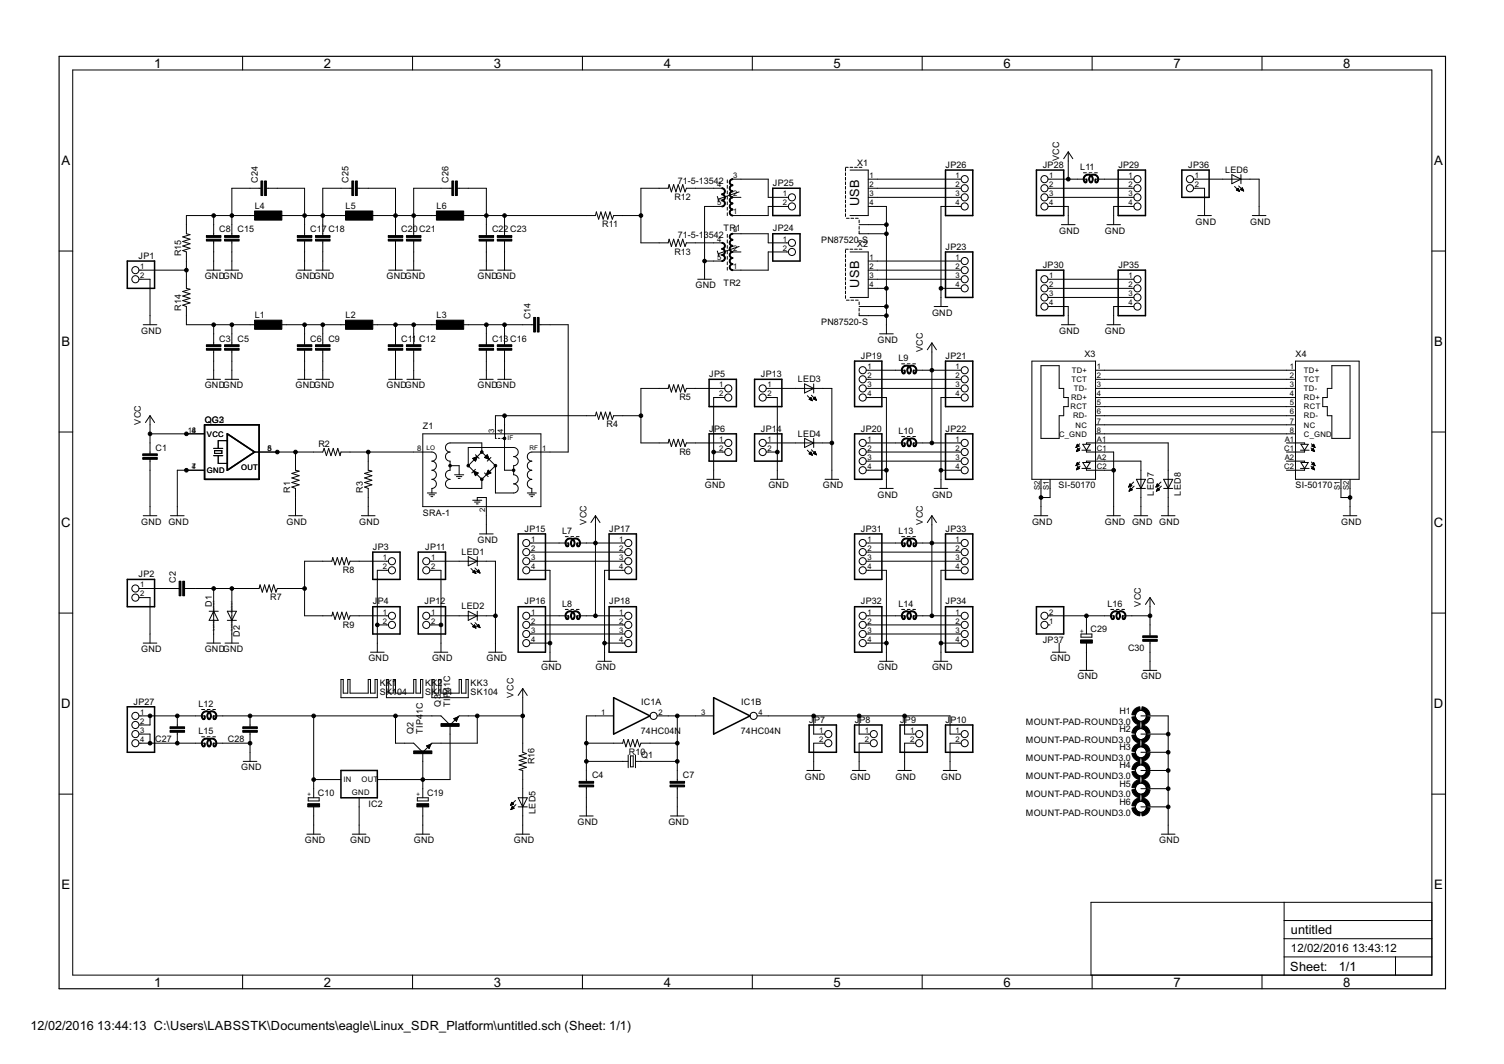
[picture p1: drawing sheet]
<svg xmlns="http://www.w3.org/2000/svg" width="420mm" height="297mm" viewBox="0 0 420 297" stroke-linecap="round" stroke-linejoin="round" font-family="sans-serif">
<defs><g id="words">
<g font-size="4.1">
<text x="43" y="18.9">1</text>
<text x="90.5" y="18.9">2</text>
<text x="138" y="18.9">3</text>
<text x="185.4" y="18.9">4</text>
<text x="232.9" y="18.9">5</text>
<text x="280.3" y="18.9">6</text>
<text x="327.8" y="18.9">7</text>
<text x="375.3" y="18.9">8</text>
<text x="17.2" y="46.1">A</text>
<text x="400.7" y="46.1">A</text>
<text x="17.2" y="96.6">B</text>
<text x="400.7" y="96.6">B</text>
<text x="17.1" y="147.2">C</text>
<text x="400.6" y="147.2">C</text>
<text x="17.1" y="197.7">D</text>
<text x="400.6" y="197.7">D</text>
<text x="17.2" y="248.3">E</text>
<text x="400.7" y="248.3">E</text>
<text x="43" y="275.4">1</text>
<text x="90.5" y="275.4">2</text>
<text x="138" y="275.4">3</text>
<text x="185.4" y="275.4">4</text>
<text x="232.9" y="275.4">5</text>
<text x="280.3" y="275.4">6</text>
<text x="327.8" y="275.4">7</text>
<text x="375.3" y="275.4">8</text>
</g>
<g font-size="4">
<text x="240" y="57.6" transform="rotate(-90 240 57.6)">USB</text>
<text x="240" y="80.4" transform="rotate(-90 240 80.4)">USB</text>
<text x="360.6" y="260.8">untitled</text>
<text x="360.5" y="271.1">Sheet:</text>
<text x="374" y="271">1/1</text>
<text x="8.5" y="287.5">12/02/2016</text>
<text x="27.2" y="287.5">13:44:13 C:\Users\LABSSTK\Documents\eagle\Linux_SDR_Platform\untitled.sch (Sheet: 1/1)</text>
</g>
<g font-size="3.6">
<text x="360.6" y="265.9">12/02/2016</text>
<text x="377.7" y="265.9">13:43:12</text>
</g>
<g font-size="2.8">
<text x="239.4" y="46.2">X1</text>
<text x="264.2" y="46.8">JP26</text>
<text x="291.3" y="46.8">JP28</text>
<text x="295.9" y="44.9" transform="rotate(-90 295.9 44.9)">VCC</text>
<text x="301.8" y="47.5">L11</text>
<text x="312.4" y="46.8">JP29</text>
<text x="331.9" y="46.8">JP36</text>
<text x="72" y="51" transform="rotate(-90 72 51)">C24</text>
<text x="97.4" y="51" transform="rotate(-90 97.4 51)">C25</text>
<text x="125.3" y="51" transform="rotate(-90 125.3 51)">C26</text>
<text x="189.3" y="51.3">71-5-13542</text>
<text x="215.9" y="51.9">JP25</text>
<text x="342.2" y="48.2">LED6</text>
<text x="71.2" y="58.4">L4</text>
<text x="96.6" y="58.4">L5</text>
<text x="122" y="58.4">L6</text>
<text x="188.4" y="55.8">R12</text>
<text x="61.3" y="64.9">C8</text>
<text x="66.3" y="64.9">C15</text>
<text x="86.7" y="64.9">C17C18</text>
<text x="112" y="64.9">C20C21</text>
<text x="137.4" y="64.9">C22C23</text>
<text x="168.3" y="63.5">R11</text>
<text x="202.1" y="64.5">TR1</text>
<text x="215.9" y="64.6">JP24</text>
<text x="295.9" y="65.3">GND</text>
<text x="308.6" y="65.3">GND</text>
<text x="334" y="62.7">GND</text>
<text x="349.3" y="62.7">GND</text>
<text x="50.6" y="71.6" transform="rotate(-90 50.6 71.6)">R15</text>
<text x="188.4" y="71.1">R13</text>
<text x="189.3" y="66.5">71-5-13542</text>
<text x="229.4" y="67.8">PN87520-S</text>
<text x="239.4" y="69.1">X2</text>
<text x="264.2" y="69.7">JP23</text>
<text x="38.7" y="72.2">JP1</text>
<text x="57.2" y="78">GNDGND</text>
<text x="82.6" y="78">GNDGND</text>
<text x="108" y="78">GNDGND</text>
<text x="133.4" y="78">GNDGND</text>
<text x="291.3" y="74.8">JP30</text>
<text x="312.4" y="74.8">JP35</text>
<text x="194.3" y="80.5">GND</text>
<text x="202.1" y="79.7">TR2</text>
<text x="50.6" y="86.8" transform="rotate(-90 50.6 86.8)">R14</text>
<text x="71.2" y="88.9">L1</text>
<text x="96.6" y="88.9">L2</text>
<text x="122" y="88.9">L3</text>
<text x="148.2" y="89.1" transform="rotate(-90 148.2 89.1)">C14</text>
<text x="260.4" y="88.1">GND</text>
<text x="39.4" y="93.2">GND</text>
<text x="61.3" y="95.3">C3</text>
<text x="66.3" y="95.3">C5</text>
<text x="86.7" y="95.3">C6</text>
<text x="91.7" y="95.3">C9</text>
<text x="112" y="95.3">C11 C12</text>
<text x="137.4" y="95.3">C13C16</text>
<text x="229.4" y="90.7">PN87520-S</text>
<text x="245.1" y="95.7">GND</text>
<text x="295.9" y="93.2">GND</text>
<text x="308.6" y="93.2">GND</text>
<text x="240.5" y="100.2">JP19</text>
<text x="251" y="100.8">L9</text>
<text x="257.8" y="98.2" transform="rotate(-90 257.8 98.2)">VCC</text>
<text x="264.2" y="100.2">JP21</text>
<text x="302.9" y="99.5">X3</text>
<text x="362" y="99.5">X4</text>
<text x="198.1" y="105.3">JP5</text>
<text x="212.6" y="105.3">JP13</text>
<text x="222.9" y="106.7">LED3</text>
<text x="57.2" y="108.4">GNDGND</text>
<text x="82.6" y="108.4">GNDGND</text>
<text x="108" y="108.4">GNDGND</text>
<text x="133.4" y="108.4">GNDGND</text>
<text x="189.8" y="111.7">R5</text>
<text x="39.4" y="118.5" transform="rotate(-90 39.4 118.5)">VCC</text>
<text x="57.2" y="118">QG2</text>
<text x="57.2" y="118">QG3</text>
<text x="118.1" y="119.9">Z1</text>
<text x="169.5" y="119.3">R4</text>
<text x="43.5" y="125.8">C1</text>
<text x="88.9" y="124.7">R2</text>
<text x="198.1" y="120.5">J</text>
<text x="199.5" y="120.5">P6</text>
<text x="212.6" y="120.5">JP14</text>
<text x="222.9" y="121.9">LED4</text>
<text x="240.5" y="120.5">JP20</text>
<text x="251" y="121.1">L10</text>
<text x="264.2" y="120.5">JP22</text>
<text x="189.8" y="126.9">R6</text>
<text x="81" y="137.6" transform="rotate(-90 81 137.6)">R1</text>
<text x="101.4" y="137.6" transform="rotate(-90 101.4 137.6)">R3</text>
<text x="196.9" y="136.4">GND</text>
<text x="214.7" y="136.4">GND</text>
<text x="229.9" y="136.4">GND</text>
<text x="295.7" y="136.4">SI-50170</text>
<text x="362" y="136.4">SI-50170</text>
<text x="118.1" y="144">SRA-1</text>
<text x="245.1" y="138.9">GND</text>
<text x="260.4" y="138.9">GND</text>
<text x="322.3" y="138.4" transform="rotate(-90 322.3 138.4)">LED7</text>
<text x="329.9" y="138.4" transform="rotate(-90 329.9 138.4)">LED8</text>
<text x="39.4" y="146.5">GND GND</text>
<text x="80" y="146.5">GND</text>
<text x="100.4" y="146.5">GND</text>
<text x="146.5" y="148.4">JP15</text>
<text x="157" y="149.1">L7</text>
<text x="163.8" y="146.5" transform="rotate(-90 163.8 146.5)">VCC</text>
<text x="170.2" y="148.4">JP17</text>
<text x="240.5" y="148.4">JP31</text>
<text x="251" y="149.1">L13</text>
<text x="257.8" y="146.5" transform="rotate(-90 257.8 146.5)">VCC</text>
<text x="264.2" y="148.4">JP33</text>
<text x="288.3" y="146.5">GND</text>
<text x="308.6" y="146.5">GND GND GND</text>
<text x="374.7" y="146.5">GND</text>
<text x="104.2" y="153.5">JP3</text>
<text x="118.8" y="153.5">JP11</text>
<text x="128.9" y="154.9">LED1</text>
<text x="133.4" y="151.6">GND</text>
<text x="38.7" y="161.1">JP2</text>
<text x="95.8" y="160">R8</text>
<text x="49.1" y="162.7" transform="rotate(-90 49.1 162.7)">C2</text>
<text x="75.5" y="167.6">R7</text>
<text x="59.2" y="169.3" transform="rotate(-90 59.2 169.3)">D1</text>
<text x="104.2" y="168.7">J</text>
<text x="105.5" y="168.7">P4</text>
<text x="118.6" y="168.7">JP12</text>
<text x="128.9" y="170.1">LED2</text>
<text x="146.5" y="168.7">JP16</text>
<text x="157" y="169.4">L8</text>
<text x="170.2" y="168.7">JP18</text>
<text x="240.5" y="168.7">JP32</text>
<text x="251" y="169.4">L14</text>
<text x="264.2" y="168.7">JP34</text>
<text x="309.4" y="169.4">L16</text>
<text x="318.7" y="169.3" transform="rotate(-90 318.7 169.3)">VCC</text>
<text x="67" y="177.7" transform="rotate(-90 67 177.7)">D2</text>
<text x="95.8" y="175.2">R9</text>
<text x="291.3" y="179.4">JP37</text>
<text x="304.7" y="176.5">C29</text>
<text x="39.4" y="182.1">GND</text>
<text x="57.2" y="182.1">GNDGND</text>
<text x="102.9" y="184.6">GND</text>
<text x="120.7" y="184.6">GND</text>
<text x="135.9" y="184.6">GND</text>
<text x="293.4" y="184.6">GND</text>
<text x="315.1" y="181.7">C30</text>
<text x="106.1" y="191.6">KK1</text>
<text x="118.8" y="191.6">KK2</text>
<text x="131.5" y="191.6">KK3</text>
<text x="151.2" y="187.2">GND</text>
<text x="166.4" y="187.2">GND</text>
<text x="245.1" y="187.2">GND</text>
<text x="260.4" y="187.2">GND</text>
<text x="301" y="189.7">GND</text>
<text x="318.8" y="189.7">GND</text>
<text x="37.3" y="196.7">JP27</text>
<text x="55.4" y="197.3">L12</text>
<text x="106.1" y="194.1">SK104</text>
<text x="118.8" y="194.1">SK104</text>
<text x="123.2" y="197.3" transform="rotate(-90 123.2 197.3)">Q3</text>
<text x="125.7" y="197.3" transform="rotate(-90 125.7 197.3)">TIP</text>
<text x="125.7" y="193.1" transform="rotate(-90 125.7 193.1)">41C</text>
<text x="131.5" y="194.1">SK104</text>
<text x="143.5" y="194.7" transform="rotate(-90 143.5 194.7)">VCC</text>
<text x="179.1" y="196.7">IC1A</text>
<text x="207" y="196.7">IC1B</text>
<text x="118.1" y="199.4" transform="rotate(-90 118.1 199.4)">1C</text>
<text x="226.1" y="201.8">J</text>
<text x="227.4" y="201.8">P7</text>
<text x="238.8" y="201.8">J</text>
<text x="240.1" y="201.8">P8</text>
<text x="251.5" y="201.8">J</text>
<text x="252.8" y="201.8">P9</text>
<text x="264.2" y="201.8">J</text>
<text x="265.5" y="201.8">P10</text>
<text x="286.6" y="202.3">MOUNT-PAD-ROUND3.0</text>
<text x="312.7" y="199.3">H1</text>
<text x="43.4" y="207.1">C27</text>
<text x="55.4" y="204.9">L15</text>
<text x="63.7" y="207.1">C28</text>
<text x="115.6" y="204.9" transform="rotate(-90 115.6 204.9)">Q2</text>
<text x="118.1" y="204.9" transform="rotate(-90 118.1 204.9)">TIP4</text>
<text x="179.1" y="204.9">74HC04N</text>
<text x="207" y="204.9">74HC04N</text>
<text x="286.6" y="207.4">MOUNT-PAD-ROUND3.0</text>
<text x="312.7" y="204.3">H2</text>
<text x="312.7" y="209.4">H3</text>
<text x="67.4" y="215.1">GND</text>
<text x="149.3" y="213.4" transform="rotate(-90 149.3 213.4)">R16</text>
<text x="175.7" y="210.7">R10</text>
<text x="179.1" y="211.5">Q1</text>
<text x="286.6" y="212.5">MOUNT-PAD-ROUND3.0</text>
<text x="312.7" y="214.5">H4</text>
<text x="165.4" y="217.2">C4</text>
<text x="190.8" y="217.2">C7</text>
<text x="224.8" y="217.6">GND</text>
<text x="237.5" y="217.6">GND</text>
<text x="250.2" y="217.6">GND</text>
<text x="262.9" y="217.6">GND</text>
<text x="286.6" y="217.6">MOUNT-PAD-ROUND3.0</text>
<text x="312.7" y="219.6">H5</text>
<text x="88.8" y="222.2">C10</text>
<text x="102.9" y="225.2">IC2</text>
<text x="119.3" y="222.2">C19</text>
<text x="149.6" y="227.2" transform="rotate(-90 149.6 227.2)">LED5</text>
<text x="286.6" y="222.6">MOUNT-PAD-ROUND3.0</text>
<text x="286.6" y="227.7">MOUNT-PAD-ROUND3.0</text>
<text x="312.7" y="224.7">H6</text>
<text x="161.3" y="230.3">GND</text>
<text x="186.7" y="230.3">GND</text>
<text x="85.1" y="235.4">GND</text>
<text x="97.8" y="235.4">GND</text>
<text x="115.6" y="235.4">GND</text>
<text x="143.5" y="235.4">GND</text>
<text x="323.9" y="235.4">GND</text>
</g>
<g font-size="2.4">
<text x="200.4" y="52.2">4</text>
<text x="204.8" y="49.7">3</text>
<text x="242.9" y="49.7">1</text>
<text x="242.9" y="52.2">2</text>
<text x="267" y="49.7">1</text>
<text x="267" y="52.2">2</text>
<text x="293.1" y="49.7">1</text>
<text x="293.1" y="52.2">2</text>
<text x="315.2" y="49.7">1</text>
<text x="315.2" y="52.2">2</text>
<text x="333.8" y="49.7">1</text>
<text x="333.8" y="52.2">2</text>
<text x="200.4" y="57.3">5</text>
<text x="204.8" y="59.8">1</text>
<text x="204.8" y="54.7">2</text>
<text x="218.7" y="54.7">1</text>
<text x="218.7" y="57.3">2</text>
<text x="242.9" y="54.7">3</text>
<text x="242.9" y="57.3">4</text>
<text x="267" y="54.7">3</text>
<text x="267" y="57.3">4</text>
<text x="293.1" y="54.7">3</text>
<text x="293.1" y="57.3">4</text>
<text x="315.2" y="54.7">3</text>
<text x="315.2" y="57.3">4</text>
<text x="204.8" y="64.9">3</text>
<text x="200.4" y="67.4">4</text>
<text x="204.8" y="70">2</text>
<text x="218.7" y="67.4">1</text>
<text x="218.7" y="70">2</text>
<text x="39.2" y="75.1">1</text>
<text x="39.2" y="77.6">2</text>
<text x="200.4" y="72.5">5</text>
<text x="204.8" y="75.1">1</text>
<text x="242.9" y="72.5">1</text>
<text x="242.9" y="75.1">2</text>
<text x="242.9" y="77.6">3</text>
<text x="267" y="72.5">1</text>
<text x="267" y="75.1">2</text>
<text x="267" y="77.6">3</text>
<text x="293.1" y="77.6">1</text>
<text x="315.2" y="77.6">1</text>
<text x="242.9" y="80.1">4</text>
<text x="267" y="80.1">4</text>
<text x="293.1" y="80.1">2</text>
<text x="293.1" y="82.7">3</text>
<text x="315.2" y="80.1">2</text>
<text x="315.2" y="82.7">3</text>
<text x="293.1" y="85.2">4</text>
<text x="315.2" y="85.2">4</text>
<text x="242.3" y="103">1</text>
<text x="242.3" y="105.5">2</text>
<text x="267" y="103">1</text>
<text x="267" y="105.5">2</text>
<text x="299.3" y="106.7">TCT</text>
<text x="299.5" y="104.1">TD+</text>
<text x="306.4" y="103">1</text>
<text x="306.4" y="105.5">2</text>
<text x="360.4" y="103">1</text>
<text x="360.4" y="105.5">2</text>
<text x="364.3" y="104.1">TD+</text>
<text x="364.3" y="106.7">TCT</text>
<text x="200.9" y="108.1">1</text>
<text x="200.9" y="110.6">2</text>
<text x="214.4" y="108.1">1</text>
<text x="214.4" y="110.6">2</text>
<text x="242.3" y="108.1">3</text>
<text x="242.3" y="110.6">4</text>
<text x="267" y="108.1">3</text>
<text x="267" y="110.6">4</text>
<text x="299.2" y="111.7">RD+</text>
<text x="300" y="109.2">TD-</text>
<text x="306.4" y="108.1">3</text>
<text x="306.4" y="110.6">4</text>
<text x="306.4" y="113.2">5</text>
<text x="360.4" y="108.1">3</text>
<text x="360.4" y="110.6">4</text>
<text x="360.4" y="113.2">5</text>
<text x="364.3" y="109.2">TD-</text>
<text x="364.3" y="111.7">RD+</text>
<text x="299.1" y="114.3">RCT</text>
<text x="299.8" y="116.8">RD-</text>
<text x="300.5" y="119.3">NC</text>
<text x="306.4" y="115.7">6</text>
<text x="306.4" y="118.2">7</text>
<text x="360.4" y="115.7">6</text>
<text x="360.4" y="118.2">7</text>
<text x="364.3" y="114.3">RCT</text>
<text x="364.3" y="116.8">RD-</text>
<text x="364.3" y="119.3">NC</text>
<text x="52.4" y="120.8">18</text>
<text x="53.6" y="120.8">4</text>
<text x="57.8" y="121.9">VCC</text>
<text x="74.7" y="125.8">5</text>
<text x="74.7" y="125.8">8</text>
<text x="116.6" y="125.8">8</text>
<text x="138.1" y="120.8" transform="rotate(-90 138.1 120.8)">3</text>
<text x="140.6" y="120.8" transform="rotate(-90 140.6 120.8)">4</text>
<text x="151.5" y="125.8">1</text>
<text x="200.9" y="123.3">1</text>
<text x="200.9" y="125.8">2</text>
<text x="214.4" y="123.3">1</text>
<text x="214.4" y="125.8">2</text>
<text x="242.3" y="123.3">1</text>
<text x="242.3" y="125.8">2</text>
<text x="267" y="123.3">1</text>
<text x="267" y="125.8">2</text>
<text x="295.9" y="121.9">C_GND</text>
<text x="306.4" y="120.8">8</text>
<text x="306.4" y="125.8">C1</text>
<text x="306.4" y="123.3">A1</text>
<text x="358.8" y="125.8">C1</text>
<text x="358.9" y="123.3">A1</text>
<text x="360.4" y="120.8">8</text>
<text x="364.3" y="121.9">C_GND</text>
<text x="53.6" y="130.9">4</text>
<text x="53.6" y="130.9">7</text>
<text x="67.3" y="131.3">OUT</text>
<text x="242.3" y="128.4">3</text>
<text x="242.3" y="130.9">4</text>
<text x="267" y="128.4">3</text>
<text x="267" y="130.9">4</text>
<text x="306.4" y="130.9">C2</text>
<text x="306.4" y="128.4">A2</text>
<text x="358.8" y="130.9">C2</text>
<text x="358.9" y="128.4">A2</text>
<text x="57.8" y="132">GND</text>
<text x="290.4" y="136.8" transform="rotate(-90 290.4 136.8)">S2</text>
<text x="293" y="136.8" transform="rotate(-90 293 136.8)">S1</text>
<text x="374.3" y="136.8" transform="rotate(-90 374.3 136.8)">S1</text>
<text x="376.8" y="136.8" transform="rotate(-90 376.8 136.8)">S2</text>
<text x="135.5" y="143" transform="rotate(-90 135.5 143)">2</text>
<text x="148.4" y="151.2">1</text>
<text x="148.4" y="153.8">2</text>
<text x="173" y="151.2">1</text>
<text x="173" y="153.8">2</text>
<text x="242.3" y="151.2">1</text>
<text x="242.3" y="153.8">2</text>
<text x="267" y="151.2">1</text>
<text x="267" y="153.8">2</text>
<text x="107" y="156.3">1</text>
<text x="107" y="158.9">2</text>
<text x="120.4" y="156.3">1</text>
<text x="120.4" y="158.9">2</text>
<text x="148.4" y="156.3">3</text>
<text x="148.4" y="158.9">4</text>
<text x="173" y="156.3">3</text>
<text x="173" y="158.9">4</text>
<text x="242.3" y="156.3">3</text>
<text x="242.3" y="158.9">4</text>
<text x="267" y="156.3">3</text>
<text x="267" y="158.9">4</text>
<text x="39.2" y="163.9">1</text>
<text x="39.2" y="166.5">2</text>
<text x="107" y="171.6">1</text>
<text x="120.4" y="171.6">1</text>
<text x="148.4" y="171.6">1</text>
<text x="173" y="171.6">1</text>
<text x="242.3" y="171.6">1</text>
<text x="267" y="171.6">1</text>
<text x="293.1" y="171.6">2</text>
<text x="107" y="174.1">2</text>
<text x="120.4" y="174.1">2</text>
<text x="148.4" y="174.1">2</text>
<text x="148.4" y="176.6">3</text>
<text x="148.4" y="179.2">4</text>
<text x="173" y="174.1">2</text>
<text x="173" y="176.6">3</text>
<text x="173" y="179.2">4</text>
<text x="242.3" y="174.1">2</text>
<text x="242.3" y="176.6">3</text>
<text x="242.3" y="179.2">4</text>
<text x="267" y="174.1">2</text>
<text x="267" y="176.6">3</text>
<text x="267" y="179.2">4</text>
<text x="293.1" y="174.1">1</text>
<text x="39.2" y="199.5">1</text>
<text x="39.2" y="202">2</text>
<text x="167.9" y="199.5">1</text>
<text x="183.9" y="199.5">2</text>
<text x="195.8" y="199.5">3</text>
<text x="211.9" y="199.5">4</text>
<text x="39.2" y="204.6">3</text>
<text x="39.2" y="207.1">4</text>
<text x="228.9" y="204.6">1</text>
<text x="228.9" y="207.1">2</text>
<text x="241.6" y="204.6">1</text>
<text x="241.6" y="207.1">2</text>
<text x="254.3" y="204.6">1</text>
<text x="254.3" y="207.1">2</text>
<text x="267" y="204.6">1</text>
<text x="267" y="207.1">2</text>
<text x="95.9" y="218.3">IN</text>
<text x="98.3" y="221.9">GND</text>
<text x="101" y="218.3">OUT</text>
</g>
<g font-size="2">
<text x="119.1" y="125.7">LO</text>
<text x="141.8" y="122.9">IF</text>
<text x="147.9" y="125.7">RF</text>
<text x="302.9" y="176.6" transform="rotate(-90 302.9 176.6)">+</text>
<text x="87" y="222.3" transform="rotate(-90 87 222.3)">+</text>
<text x="117.5" y="222.3" transform="rotate(-90 117.5 222.3)">+</text>
</g>
<g font-size=".7">
<text x="59.9" y="173.1" transform="rotate(-90 59.9 173.1)">1</text>
<text x="59.9" y="171.1" transform="rotate(-90 59.9 171.1)">SpiceOrder 2</text>
<text x="65" y="171.1" transform="rotate(-90 65 171.1)">SpiceOrder 1</text>
<text x="59.9" y="176.2" transform="rotate(-90 59.9 176.2)">SpiceOrder</text>
<text x="65" y="176.2" transform="rotate(-90 65 176.2)">SpiceOrder 2</text>
</g>
</g></defs>
<g fill="none" stroke="#000" stroke-width=".42">
<path d="M215.9 52.6h7.6v7.6h-7.6zM264.1 47.5h7.7v12.7h-7.7zM289.5 47.5h7.7v12.7h-7.7zM312.4 47.5h7.6v12.7h-7.6zM330.2 47.5h7.6v7.6h-7.6zM35.6 72.9h7.6v7.6h-7.6zM215.9 65.3h7.6v7.6h-7.6zM264.1 70.3h7.7v12.7h-7.7zM289.5 75.4h7.7v12.7h-7.7zM312.4 75.4h7.6v12.7h-7.6zM57.1 118.6h15.3v15.2h-15.3zM198.1 105.9h7.6v7.6h-7.6z"/>
<path d="M210.8 105.9h7.6v7.6h-7.6zM238.7 100.8h7.7v12.7h-7.7zM264.1 100.8h7.7v12.7h-7.7zM63.5 121.1l7.6 5.1-7.6 5.1zM198.1 121.1h7.6v7.6h-7.6zM210.8 121.1h7.6v7.6h-7.6zM238.7 121.1h7.7v12.7h-7.7zM264.1 121.1h7.7v12.7h-7.7zM104.1 154.1h7.7v7.7h-7.7zM116.8 154.1h7.7v7.7h-7.7zM144.8 149.1h7.6v12.7h-7.6zM170.2 149.1h7.6v12.7h-7.6z"/>
<path d="M238.7 149.1h7.7v12.7h-7.7zM264.1 149.1h7.7v12.7h-7.7zM35.6 161.8h7.6v7.6h-7.6zM104.1 169.4h7.7v7.6h-7.7zM116.8 169.4h7.7v7.6h-7.7zM144.8 169.4h7.6v12.7h-7.6zM170.2 169.4h7.6v12.7h-7.6zM238.7 169.4h7.7v12.7h-7.7zM264.1 169.4h7.7v12.7h-7.7zM289.5 169.4h7.7v7.6h-7.7zM35.6 197.3h7.6v12.7h-7.6zM171.4 194.8l10.2 5.1-10.2 5z"/>
<path d="M199.4 194.8l10.1 5.1-10.1 5zM95.2 215.1h10.2v7.6h-10.2zM226 202.4h7.7v7.6h-7.7zM238.7 202.4h7.7v7.6h-7.7zM251.4 202.4h7.7v7.6h-7.7zM264.1 202.4h7.7v7.6h-7.7z"/>
</g>
<g fill="none" stroke="#000" stroke-width=".28">
<path d="M20.3 19.5h379.7v252.7h-379.7zM67.8 15.7v3.8M115.3 15.7v3.8M162.7 15.7v3.8M210.2 15.7v3.8M257.6 15.7v3.8M305.1 15.7v3.8M352.6 15.7v3.8M72.9 52.6h-8.1v13.2M74.4 52.6h10.7v13.2M98.3 52.6h-8.1v13.2M99.8 52.6h10.7v13.2"/>
<path d="M126.2 52.6h-10.6v13.2M127.8 52.6h8.1v13.2M200.4 54.8l.5 1.6M201.9 52.6h-10.2l-.3 1-.7-2.1-.6 2.1-.6-2.1-.7 2.1-.6-2.1-.6 2.1-.7-2.1-.2 1.1h-7.7v15.2h7.7l.2-1 .7 2 .6-2 .6 2 .7-2 .6 2 .6-2 .7 2 .3-1h10.2M201.9 57.6h-5.1v20.4M203.2 50.2v.8M203.2 51.8v.8M203.2 53.3v.8M203.2 54.8v.8M203.2 56.4v.7M203.2 57.9v.8M203.2 59.4v.8"/>
<path d="M204.4 50h10.2v5.1h5.6M204.4 55.1h2.6M206.5 53.6l-5.9 2M220.2 57.6h-5.6v2.6h-10.2M236.2 47v.7M236.2 48.2v.8M236.2 49.5v.8M236.2 50.8v.7M236.2 52v.8M236.2 53.3v.8M236.2 54.6v.8M236.2 55.9v.7"/>
<path d="M236.2 57.1v.8M236.2 58.4v.8M236.2 59.7v.7M236.2 46.7h.8M237.5 47.5h5v12.7h-5M237.5 46.7h.7M238.7 46.7h.8M240 46.7h.8M242.5 52.6h26M242.5 50h26M242.5 57.6h5.1v35.6M242.5 55.1h26"/>
<path d="M268.5 57.6h-5.6v28M292.8 52.6h24M292.8 50h10.7M292.8 57.6h5.6v5.1M292.8 55.1h24M298.4 42.4l1.3 1.9M298.4 42.4l-1.2 1.9M298.4 42.4v7.6M302.7 48.2h.8M304.3 48.2h.7M305.8 48.2h.8M306 50h10.8"/>
<path d="M316.8 57.6h-5.7v5.1M333.4 52.6h3.1v7.6M333.4 50h18.3v10.2M344.1 48.7l2.6 1.3-2.6 1.3zM344.9 52l1.4 1.4M345.4 53.1l.5-.5 .4 .8zM345.5 53h.6M345.5 53.1h.7M345.6 52.9h.5M345.7 52.8h.3M345.8 53.2h.4M345.8 52.6h.1"/>
<path d="M346 51.9l1.4 1.4M346.1 53.4h.2M346.5 52.9l.5-.5 .4 .9zM346.6 52.9h.6M346.7 48.7v2.6M346.7 53h.6M346.7 52.8h.5M346.9 52.6h.2M347 53.1h.3M347 52.5h.1M347.3 53.2h.1M16.5 70.1h3.8"/>
<path d="M38.8 75.4h13.3M38.8 78h3.1v12.7M57.8 75.4h3.8M59.7 60.2v5.6M59.7 67.3v8.1M62.9 75.4h3.8M64.8 67.3v8.1M72.4 60.2h-20.3v5.1l1 .2-2 .6 2 .7-2 .6 2 .7-2 .6 2 .6-2 .7 1 .3v10.2l1 .3-2 .6 2 .6-2 .7 2 .6-2 .6 2 .7-2 .6 1 .4v5.1h20.3M77.5 60.2h20.3M83.2 75.4h3.8M85.1 67.3v8.1M88.3 75.4h3.8"/>
<path d="M90.2 67.3v8.1M102.9 60.2h20.3M108.6 75.4h3.8M110.5 67.3v8.1M113.7 75.4h3.8M115.6 67.3v8.1M128.3 60.2h38l.3-1 .6 2 .7-2 .6 2 .6-2 .7 2 .6-2 .6 2 .4-1h7.6M134 75.4h3.8M135.9 67.3v8.1M139 75.4h3.9M140.9 60.2v5.6M140.9 67.3v8.1"/>
<path d="M194.9 78h3.8M196.8 72.9h5.1M200.4 70.1l.5 1.5M203.2 65.4v.9M203.2 67v.8M203.2 68.6v.7M203.2 70.1v.7M203.2 71.6v.8M203.2 73.1v.8M203.2 74.7v.7M204.4 65.3h10.2v2.5h5.6M204.4 70.3h2.6"/>
<path d="M206.5 68.8l-5.9 2M220.2 70.3h-5.6v5.1h-10.2M236.2 69.8v.8M236.2 71.1v.8M236.2 72.4v.7M236.2 73.6v.8M236.2 74.9v.8M236.2 76.2v.7M236.2 77.4v.8M236.2 78.7v.8M236.2 80v.8M236.2 69.6h.8"/>
<path d="M236.5 60.9h.7M237.5 70.3h5v12.7h-5M237.5 69.6h.7M237.7 60.9h.8M238.7 69.6h.8M239 60.9h.8M240 61.4v.8M240 63.2v.8M240 64.5v.8h7.6M240 62.7h7.6M240 69.6h.8M242.5 75.4h26"/>
<path d="M242.5 78h26M242.5 72.9h26M292.8 78h24M296.5 62.7h3.8M309.2 62.7h3.8M334.6 60.2h3.8M349.8 60.2h3.9M400 70.1h3.8M40 90.7h3.8M59.7 90.7v5.5M59.7 97.8v8.1M64.8 90.7v5.5"/>
<path d="M64.8 97.8v8.1M77.5 90.7h20.3M85.1 90.7v5.5M85.1 97.8v8.1M90.2 90.7v5.5M90.2 97.8v8.1M102.9 90.7h20.3M110.5 90.7v5.5M110.5 97.8v8.1M115.6 90.7v5.5M115.6 97.8v8.1M128.3 90.7h20.8"/>
<path d="M135.9 90.7v5.5M135.9 97.8v8.1M140.9 90.7v5.5M140.9 97.8v8.1M150.6 90.7h8.1v35.5h-10.1a1.27 1.27 0 0 0-1.3 1.3 1.27 1.27 0 0 0 1.3 1.2 1.27 1.27 0 0 0-1.3 1.3 1.27 1.27 0 0 0 1.3 1.3 1.27 1.27 0 0 0-1.3 1.2 1.27 1.27 0 0 0 1.3 1.3 1.27 1.27 0 0 0-1.3 1.3 1.27 1.27 0 0 0 1.3 1.3v1.2M236.2 81.3v.7M236.2 82.5v.8M236.5 83.8h.7M237.7 83.8h.8M239 83.8h.8M240 84.3v.8M240 86.1v.7"/>
<path d="M240 87.4v.7h7.6M240 85.6h7.6M242.5 80.5h5.1M245.7 93.2h3.8M260.3 95.7l1.3 1.9M260.3 95.7l-1.2 1.9M260.3 95.7v28M261 85.6h3.8M262.9 80.5h5.6M292.8 83h24M292.8 80.5h24M292.8 85.6h5.6v5.1"/>
<path d="M296.5 90.7h3.8M309.2 90.7h3.8M316.8 85.6h-5.7v5.1M41.9 116.1v10.6M41.9 116.1l1.3 1.9M41.9 116.1l-1.3 1.9M57.8 105.9h3.8M62.9 105.9h3.8M83.2 105.9h3.8M88.3 105.9h3.8M108.6 105.9h3.8M113.7 105.9h3.8"/>
<path d="M134 105.9h3.8M139 105.9h3.9M140.9 116.1v15.2h2.6M179 116.1h-7.6l-.4 1-.6-2.1-.6 2.1-.7-2.1-.6 2.1-.6-2.1-.7 2.1-.6-2.1-.3 1.1h-27.9v6.3h.3M202.5 108.4h-10.8l-.3 1.1-.7-2.1-.6 2.1-.6-2.1-.7 2.1-.6-2.1-.6 2.1-.7-2.1-.2 1h-7.7v15.3h7.7l.2-1.1 .7 2.1 .6-2.1 .6 2.1 .7-2.1 .6 2.1 .6-2.1 .7 2.1 .3-1h10.8M202.5 111h-3.1v22.8M214.1 108.4h18.3v25.4M214.1 111h3v22.8M224.8 107.2l2.5 1.2-2.5 1.3zM225.5 110.5l1.4 1.4M226 111.5l.5-.5 .4 .9zM226.1 111.5h.7"/>
<path d="M226.1 111.4h.6M226.3 111.3h.4M226.4 111.6h.4M226.4 111.1h.2M226.5 111h.1M226.7 110.3l1.4 1.4M226.7 111.7h.2M227.2 111.4l.5-.6 .4 .9zM227.3 111.4h.6M227.3 111.3h.6M227.3 107.2v2.5M227.4 111.1h.4"/>
<path d="M227.5 111h.3M227.5 111.5h.5M227.6 110.9h.1M227.8 111.6h.2M242 105.9h26.5M242 108.4h26.5M242 111h5.6v25.4M242 103.4h10.7M251.9 101.6h.8M253.5 101.6h.7M255 101.6h.8M255.2 103.4h13.3"/>
<path d="M268.5 111h-5.6v25.4M288.3 100.8h17.7v33h-17.7zM290.8 102.1h5.1v6.3h1.3v2.6h1.2v2.5h-1.2v2.6h-1.3v6.3h-5.1zM306 105.9h55.9M306 116.1h55.9M306 108.4h55.9M306 111h55.9M306 103.4h55.9M306 113.5h55.9M306 118.6h55.9M361.9 100.8h17.8v33h-17.8zM372.1 102.1h5v20.3h-5v-6.3h-1.3v-2.6h-1.3v-2.5h1.3v-2.6h1.3z"/>
<path d="M16.5 120.6h3.8M41.9 128.2v15.8M41.9 121.1h15.2M57.1 131.3h-7.6v12.7M59.7 127.2h2.5M59.7 125.2h2.5M59.9 125.8h2.1v.8h-2.1zM61 127.2v2.2h2.5M63.5 123h-2.5v2.2M71.1 126.2h19.1l.4-1 .6 2 .6-2 .7 2 .6-2 .6 2 .7-2 .6 2 .2-1h25.4a1.27 1.27 0 0 1 1.3 1.3 1.27 1.27 0 0 1-1.3 1.2 1.27 1.27 0 0 1 1.3 1.3 1.27 1.27 0 0 1-1.3 1.3 1.27 1.27 0 0 1 1.3 1.2 1.27 1.27 0 0 1-1.3 1.3 1.27 1.27 0 0 1 1.3 1.3 1.27 1.27 0 0 1-1.3 1.3v1.2M82.5 126.2v5.1l1.1 .2-2.1 .7 2.1 .6-2.1 .6 2.1 .7-2.1 .6 2.1 .6-2.1 .7 1 .4v7.6M102.9 126.2v5.1l1 .2-2 .7 2 .6-2 .6 2 .7-2 .6 2 .6-2 .7 1 .4v7.6"/>
<path d="M118.1 121.1h33v20.3h-33zM119.4 137.6h2.5M119.9 138.1h1.5M120.4 138.6h.5M125.7 130h2.6v2.5M127 132.5h2.5M127.5 133.1h1.5M128 133.6h.5M130.8 130v-5.1h12.7a1.27 1.27 0 0 1 1.3 1.3 1.27 1.27 0 0 1-1.3 1.3 1.27 1.27 0 0 1 1.3 1.2 1.27 1.27 0 0 1-1.3 1.3v2.5a1.27 1.27 0 0 1 1.3 1.3 1.27 1.27 0 0 1-1.3 1.3 1.27 1.27 0 0 1 1.3 1.3 1.27 1.27 0 0 1-1.3 1.2h-5.1v-7.6M130.8 130l3.8 3.8M132.1 139.7h2.5M132.1 128l1.2-.5-.5 1.2z"/>
<path d="M132.1 128h1M132.2 128.1h.9M132.2 127.9h1M132.3 131.5l1.3 .5-.8 .8zM132.4 128.3h.6M132.4 131.7h.2M132.4 131.8h.5M132.5 131.9h.7M132.5 128.4h.5M132.5 132h1M132.6 127.8h.6M132.6 132.1h.9"/>
<path d="M132.6 128.5h.3M132.6 132.2h.8M132.7 132.4h.6M132.7 128.6h.2M132.7 132.5h.4M132.8 132.6h.2M132.8 132.7h.1M132.8 127l1 1M132.8 131l-1 1M132.9 127.7h.4M133.2 127.6h.1M133.3 139.7v-.8h2.6v10.2"/>
<path d="M134.6 126.2v-2.5h-8.9a1.27 1.27 0 0 0-1.2 1.2 1.27 1.27 0 0 0 1.2 1.3 1.27 1.27 0 0 0-1.2 1.3 1.27 1.27 0 0 0 1.2 1.2v2.6a1.27 1.27 0 0 0-1.2 1.2 1.27 1.27 0 0 0 1.2 1.3 1.27 1.27 0 0 0-1.2 1.3 1.27 1.27 0 0 0 1.2 1.3h8.9v-2.6M134.6 126.2l3.8 3.8M134.6 126.2l-3.8 3.8M135.4 132l1 1.1M135.4 127.7l.7-.7 .5 1.2zM135.4 127.7h1M135.5 127.8h1M135.6 127.6h.8M135.7 127.4h.6M135.8 127.3h.5M135.8 127.9h.7M135.9 127.2h.3"/>
<path d="M135.9 132.5h.1M136 132.4h.3M136 132.2h.6M136 127.1h.2M136 132.1h.9M136.1 132h1M136.1 128h.5M136.1 131.9h.9M136.2 131.8h.7M136.2 131.7h.6M136.3 131.5h.3M136.3 131.4h.2"/>
<path d="M136.4 131.3h.1M136.4 131.3l.7 .7-1.2 .5zM136.4 128.1h.2M137.1 127.7l-1 1M138.4 130l-3.8 3.8M139.2 122.4h.5M140.2 122.4h.7M147.3 137.6h2.5M147.8 138.1h1.5M148.3 138.6h.5M197.5 133.8h3.8M199.4 126.2h3.1"/>
<path d="M214.1 126.2h3M214.1 123.7h18.3M215.2 133.8h3.9M224.8 122.4l2.5 1.3-2.5 1.2zM225.5 125.7l1.4 1.4M226 126.7l.9 .4M226.1 126.7h.7M226.2 126.6h.5M226.3 126.8h.5M226.3 126.5h.4M226.4 126.3h.2M226.5 126.2h.1"/>
<path d="M226.5 126.2l-.5 .5M226.5 126.2l.4 .9M226.6 126.9h.3M226.7 125.6l1.4 1.4M226.9 127.1h.1M227.2 126.6h.7M227.2 126.6l.9 .4M227.3 122.4v2.5M227.3 126.5h.6M227.4 126.3h.4M227.5 126.7h.5M227.5 126.2h.3"/>
<path d="M227.7 126.1h.1M227.7 126.1l-.5 .5M227.7 126.1l.4 .9M227.7 126.8h.3M228 126.9h.1M230.5 133.8h3.8M242 126.2h26.5M242 123.7h10.7M242 131.3h5.6M242 128.7h26.5M245.7 136.4h3.8M251.9 121.9h.8"/>
<path d="M253.5 121.9h.7M255 121.9h.8M255.2 123.7h13.3M261 136.4h3.8M262.9 131.3h5.6M290.8 133.8v10.2M293.3 133.8v5.1h-2.5M300.6 124.9h.1M300.6 130h.1M300.7 124.8h.3M300.7 129.8h.3M300.7 124.7h.5"/>
<path d="M300.7 129.7h.6M300.8 124.5h.6M300.8 126h.1M300.8 129.6h.6M300.8 131h.2M300.8 124.4h.5M300.8 125.9h.4M300.8 129.5h.5M300.8 130.9h.4M300.8 125.7h.7M300.9 124.3h.3M300.9 129.3h.3"/>
<path d="M300.9 130.8h.6M300.9 124.2h.2M300.9 125.6h.6M300.9 129.2h.2M300.9 130.7h.6M300.9 125.5h.5M301 124.1h.1M301 124l-.4 .9M301 124l.5 .5-.9 .4M301 129.1l.5 .5-.9 .4zM301 130.6h.4M301 125.4h.3"/>
<path d="M301 130.5h.3M301.1 125.3h.1M301.1 130.3h.1M301.1 125.2l.5 .5-.9 .4zM301.1 130.3l.5 .5-.9 .3zM301.6 123.9l-1 1M301.6 129l-1 1M301.7 125.1l-1 1M301.7 130.1l-1 1M302.2 125.7h2.5M302.2 130.8h2.5M302.5 124h2l-1 1.7z"/>
<path d="M302.5 129.1h2l-1 1.7zM303.5 125.8v.4h7.6v17.8M303.5 123.9v-.2h22.8v20.3M303.5 130.9v.4h7.6M303.5 129v-.3h15.2v15.3M306 121.1h55.9M315.4 135.9h.2M315.4 135.7h.4M315.4 137.1h.2M315.5 135.6h.6M315.5 135.5h.6M315.5 136.9h.3"/>
<path d="M315.6 136.8h.5M315.6 135.4h.4M315.6 135.3h.3M315.6 136.7h.7M315.7 135.1h.1M315.7 136.6h.5M315.7 135.1l.5 .5-.9 .4zM315.7 136.5h.4M315.8 136.4h.1M316.3 136.7l-.5-.5-.4 .9M316.3 136.7l-.9 .4M316.7 134.6l-1.4 1.4"/>
<path d="M316.8 135.7l-1.4 1.4M317.5 136.4h2.5M317.5 133.8h2.5l-1.3 2.6zM323 135.9h.2M323 135.7h.5M323.1 137.1h.1M323.1 135.6h.6M323.1 135.5h.6M323.1 136.9h.3M323.2 135.4h.4M323.2 136.8h.5M323.2 135.3h.3"/>
<path d="M323.2 136.7h.7M323.3 135.1h.1M323.3 136.6h.5M323.3 135.1l.5 .5-.9 .4zM323.3 136.5h.4M323.4 136.4h.2M323.9 136.7l-.5-.5-.4 .9M323.9 136.7l-.9 .4M324.3 134.6l-1.4 1.4M324.4 135.7l-1.4 1.4M325.1 136.4h2.5M325.1 133.8h2.5l-1.3 2.6z"/>
<path d="M359.4 123.7h5v.2M359.4 128.7h5v.3M363.3 125.7h2.4M363.3 130.8h2.4M363.4 124h2.1l-1.1 1.7zM363.4 129.1h2.1l-1.1 1.7zM364.4 125.8v.4h-5M364.4 130.9v.4h-5M366.2 125.1l1 1M366.2 130.1l1 1M366.4 123.9l1 1M366.4 129l1 1"/>
<path d="M366.4 130.8h.7M366.4 125.6h.7M366.5 125.7h.6M366.5 130.7h.6M366.5 129.6l.5-.5 .4 .9zM366.5 124.5h.7M366.5 129.6h.7M366.6 125.5h.4M366.6 130.6h.4M366.6 124.4h.6M366.6 129.5h.5M366.7 125.4h.2"/>
<path d="M366.7 129.7h.5M366.7 130.9h.4M366.7 130.5h.2M366.7 124.7h.5M366.7 125.9h.5M366.8 124.3h.3M366.8 129.3h.3M366.8 125.3h.1M366.8 130.3h.1M366.9 124.2h.2M366.9 125.2l.3 .9-.8-.4zM366.9 130.3l.3 .8-.8-.3z"/>
<path d="M366.9 129.2h.1M367 129.8h.3M367 124.1h.1M367 124.8h.3M367 131h.2M367 124l.4 .9M367 124l-.5 .5 .9 .4M367 126h.2M367.2 130h.1M367.3 124.9h.1M374.6 133.8v5.1h2.5M377.1 133.8v10.2"/>
<path d="M400 120.6h3.8M40 144h3.8M47.6 144h3.8M80.6 144h3.9M101 144h3.8M108.5 156.7h-10.7l-.4 1-.6-2-.7 2-.6-2-.6 2-.7-2-.6 2-.6-2-.3 1h-7.6v15.2h7.6l.3-1 .6 2 .6-2 .7 2 .6-2 .6 2 .7-2 .6 2 .4-1h10.7M108.5 159.2h-3.1v22.9M120.1 156.7h18.3v25.4M120.1 159.2h3.1v22.9M130.8 155.4l2.5 1.3-2.5 1.2zM131.6 158.7l1.3 1.4M132.1 159.7l.5-.5 .3 .9z"/>
<path d="M132.1 159.7h.7M132.2 159.6h.6M132.3 159.5h.4M132.4 159.4h.3M132.4 159.9h.5M132.5 159.3h.1M132.6 140.2h1.5M132.7 158.6l1.4 1.4M132.7 160h.2M133.1 140.7h.5M133.2 159.6l.5-.5 .4 .9zM133.3 159.6h.6"/>
<path d="M133.3 159.5h.6M133.3 155.4v2.5M133.4 159.4h.5M133.5 159.3h.3M133.6 159.7h.4M133.7 159.2h.1M133.9 159.9h.1M134 149.1h3.8M148 156.7h26.5M148 159.2h5.6v25.4M148 151.6h10.7M148 154.1h26.5"/>
<path d="M157.9 149.8h.8M159.5 149.8h.8M161 149.8h.8M161.3 151.6h13.2M166.3 144l1.3 1.9M166.3 144l-1.2 1.9M166.3 144v27.9M174.5 159.2h-5.6v25.4M242 156.7h26.5M242 159.2h5.6v25.4M242 151.6h10.7M242 154.1h26.5"/>
<path d="M251.9 149.8h.8M253.5 149.8h.7M255 149.8h.8M255.2 151.6h13.3M260.3 144v27.9M260.3 144l1.3 1.9M260.3 144l-1.2 1.9M268.5 159.2h-5.6v25.4M288.9 144h3.8M309.2 144h3.8M316.8 144h3.8M324.4 144h3.9"/>
<path d="M375.2 144h3.9M16.5 171.2h3.8M38.8 166.8h3.1v12.7M38.8 164.3h11.2M40 179.5h3.8M51.6 164.3h20.8l.2-1 .7 2 .6-2 .6 2 .7-2 .6 2 .7-2 .6 2 .4-1h7.6M57.8 179.5h3.8M58.4 170.6h2.6M59.7 164.3v15.2M59.7 170.6l1.3 2.6h-2.6zM62.9 179.5h3.8M63.5 170.6h2.5l-1.2 2.6z"/>
<path d="M63.5 173.2h2.5M64.8 164.3v15.2M105.4 174.5h3.1M120.1 171.9h18.3M120.1 174.5h3.1M130.8 170.6l2.5 1.3-2.5 1.3zM131.6 173.9l1.3 1.4M132.1 175l.8 .3M132.1 174.9h.7M132.2 174.8h.5M132.3 175.1h.5M132.3 174.7h.4"/>
<path d="M132.4 174.6h.2M132.6 174.5h.1M132.6 174.5l-.5 .5M132.6 174.5l.3 .8M132.6 175.2h.3M132.7 173.8l1.4 1.4M132.9 175.3h.1M133.2 174.8h.7M133.3 170.6v2.6M133.3 174.7h.6M133.5 174.6h.3M133.5 174.9h.5"/>
<path d="M133.6 174.5h.2M133.7 174.3l-.5 .5 .9 .4M133.7 174.3l.4 .9M133.7 174.3h.1M133.8 175.1h.2M134 175.2h.1M148 179.5h5.6M148 171.9h10.7M148 174.5h26.5M148 177h26.5M157.9 170.1h.8M159.5 170.1h.8"/>
<path d="M161 170.1h.8M161.3 171.9h13.2M168.9 179.5h5.6M242 179.5h5.6M242 171.9h10.7M242 174.5h26.5M242 177h26.5M251.9 170.1h.8M253.5 170.1h.7M255 170.1h.8M255.2 171.9h13.3M262.9 179.5h5.6"/>
<path d="M292.8 171.9h18.3M292.8 174.5h.5M295.9 179.5v2.6M302 177h3v.9h-3zM303.5 171.9v5.1M303.5 179.5v7.7M310.3 170.1h.8M311.9 170.1h.7M313.4 170.1h.8M313.6 171.9h7.7M321.3 166.8v10.7M321.3 179v8.2"/>
<path d="M321.3 166.8l1.2 1.9M321.3 166.8l-1.3 1.9M400 171.2h3.8M38.8 199.9h18.3M41.9 199.9v2.5h-3.1M49.5 199.9v3M56.3 198.1h.8M57.9 198.1h.8M59.4 198.1h.8M59.7 199.9h63.5l2.5 2.5M69.8 199.9v3M87.6 199.9v22.8"/>
<path d="M95.2 189.7h.7v3.8h1.3v-3.8h.6v3.8h5.1v-3.8h.6v3.8h1.3v-3.8h.6v5.1h-10.2zM103.5 182.1h3.8M107.9 189.7h.7v3.8h1.3v-3.8h.6v3.8h5.1v-3.8h.6v3.8h1.3v-3.8h.6v5.1h-10.2zM110.5 199.9v7.6h5.1l2.5 2.5M120.6 189.7h.7v3.8h1.3v-3.8h.6v3.8h5.1v-3.8h.6v3.8h1.3v-3.8h.6v5.1h-10.2zM121.3 182.1h3.8M133.3 199.9v7.6h-12.7l-2.5 2.5M136.5 182.1h3.8M146 199.9h-17.7l-2.6 2.5M146 192.2v17.8l1 .4-2 .6 2 .7-2 .6 2 .6-2 .7 2 .6-2 .6 1 .3v17.8M146 192.2l1.3 1.9M146 192.2l-1.2 1.9"/>
<path d="M151.7 184.6h3.9M167 184.6h3.8M171.4 199.9h-7.6v18.2M183.6 199.9h15.8M189.2 199.9v18.2M211.5 199.9h53.9v5h3.1M227.3 199.9v5h3.1M240 199.9v5h3.1M245.7 184.6h3.8M252.7 199.9v5h3.1M261 184.6h3.8M294 182.1h3.8"/>
<path d="M301.6 187.2h3.8M318.7 199.9h7.6v33M319.4 187.2h3.8M38.8 204.9h3.1v2.6M38.8 207.5h18.3M49.5 204.4v3.1M56.3 205.7h.8M57.9 205.7h.8M59.4 205.7h.8M59.7 207.5h10.1M67.9 212.6h3.9M69.8 204.4v8.2"/>
<path d="M87.6 217.6h7.6M118.1 210v12.7M119.1 208.2l1.3-.5-.5 1.3zM119.4 208.2l.9-.3-.4 .8zM119.6 208.2l.3 .3M125.7 202.4v15.2h-20.3M126.7 200.6l1.3-.5-.5 1.3zM127 200.6l.9-.4-.4 .9zM127.3 200.6l.2 .3M163.8 212.6h11.7M163.8 207.5h10.2l.2-1 .7 2 .6-2 .6 2 .7-2 .6 2 .6-2 .7 2 .3-1h10.2M163.8 219.7v8.1"/>
<path d="M175.5 210.8v3.5M176.1 211h.8v3.1h-.8zM177.5 212.6h11.7M177.5 210.8v3.5M189.2 219.7v8.1M225.4 215.1h3.8M230.4 207.5h-3.1v7.6M238.1 215.1h3.8M243.1 207.5h-3.1v7.6M250.8 215.1h3.8M255.8 207.5h-3.1v7.6M263.5 215.1h3.8"/>
<path d="M268.5 207.5h-3.1v7.6M318.7 204.9h7.6M318.7 215.1h7.6M318.7 210h7.6M16.5 221.7h3.8M85.7 232.9h3.8M86.1 222.7h3.1v.9h-3.1zM87.6 225.3v7.6M98.4 232.9h3.8M100.3 222.7v10.2M116.2 232.9h3.8M116.6 222.7h3v.9h-3z"/>
<path d="M118.1 225.3v7.6M142.6 224.8h.2M142.7 224.6h.4M142.7 224.5h.7M142.7 226h.1M142.8 224.4h.6M142.8 225.8h.3M142.9 224.3h.4M142.9 225.7h.5M142.9 225.6h.7M142.9 224.2h.3M143 224h.1"/>
<path d="M143 225.5h.5M143 224l.5 .5-.9 .4zM143 225.4h.4M143.1 225.3h.2M143.1 225.1l-.4 .9M143.1 225.1l.5 .5-.9 .4M143.1 225.1h.1M144 223.5l-1.4 1.4M144.1 232.9h3.8M144.1 224.6l-1.4 1.4M144.8 222.7h2.5l-1.3 2.6zM144.8 225.3h2.5"/>
<path d="M161.9 227.8h3.8M187.3 227.8h3.8M318.7 225.3h7.6M318.7 220.2h7.6M324.4 232.9h3.9M400 221.7h3.8M358.7 251.9v20.3M358.7 257h41.3M400 251.9h-95.2v20.3M67.8 272.2v3.8M115.3 272.2v3.8M162.7 272.2v3.8"/>
<path d="M210.2 272.2v3.8M257.6 272.2v3.8M305.1 272.2v3.8M352.6 272.2v3.8M358.7 267.1h41.3M358.7 262.1h41.3M389.8 267.1v5.1"/>
<circle cx="221.2" cy="57.6" r=".99"/>
<circle cx="221.2" cy="55.1" r=".99"/>
<circle cx="269.5" cy="52.6" r=".99"/>
<circle cx="269.5" cy="50" r=".99"/>
<circle cx="269.5" cy="57.6" r=".99"/>
<circle cx="269.5" cy="55.1" r=".99"/>
<circle cx="291.8" cy="50" r=".99"/>
<circle cx="291.8" cy="55.1" r=".99"/>
<circle cx="291.8" cy="57.6" r=".99"/>
<circle cx="291.8" cy="52.6" r=".99"/>
<circle cx="317.8" cy="50" r=".99"/>
<circle cx="317.8" cy="57.6" r=".99"/>
<circle cx="317.8" cy="55.1" r=".99"/>
<circle cx="317.8" cy="52.6" r=".99"/>
<circle cx="332.4" cy="50" r=".99"/>
<circle cx="332.4" cy="52.6" r=".99"/>
<circle cx="37.8" cy="75.4" r=".99"/>
<circle cx="37.8" cy="78" r=".99"/>
<circle cx="221.2" cy="70.3" r=".99"/>
<circle cx="221.2" cy="67.8" r=".99"/>
<circle cx="269.5" cy="72.9" r=".99"/>
<circle cx="269.5" cy="78" r=".99"/>
<circle cx="269.5" cy="75.4" r=".99"/>
<circle cx="291.8" cy="78" r=".99"/>
<circle cx="317.8" cy="78" r=".99"/>
<circle cx="269.5" cy="80.5" r=".99"/>
<circle cx="291.8" cy="83" r=".99"/>
<circle cx="291.8" cy="80.5" r=".99"/>
<circle cx="291.8" cy="85.6" r=".99"/>
<circle cx="317.8" cy="83" r=".99"/>
<circle cx="317.8" cy="85.6" r=".99"/>
<circle cx="317.8" cy="80.5" r=".99"/>
<circle cx="203.5" cy="111" r=".99"/>
<circle cx="203.5" cy="108.4" r=".99"/>
<circle cx="213.1" cy="111" r=".99"/>
<circle cx="213.1" cy="108.4" r=".99"/>
<circle cx="241" cy="105.9" r=".99"/>
<circle cx="241" cy="103.4" r=".99"/>
<circle cx="241" cy="108.4" r=".99"/>
<circle cx="241" cy="111" r=".99"/>
<circle cx="269.5" cy="105.9" r=".99"/>
<circle cx="269.5" cy="111" r=".99"/>
<circle cx="269.5" cy="103.4" r=".99"/>
<circle cx="269.5" cy="108.4" r=".99"/>
<circle cx="203.5" cy="123.7" r=".99"/>
<circle cx="203.5" cy="126.2" r=".99"/>
<circle cx="213.1" cy="123.7" r=".99"/>
<circle cx="213.1" cy="126.2" r=".99"/>
<circle cx="241" cy="126.2" r=".99"/>
<circle cx="241" cy="123.7" r=".99"/>
<circle cx="241" cy="131.3" r=".99"/>
<circle cx="241" cy="128.7" r=".99"/>
<circle cx="269.5" cy="123.7" r=".99"/>
<circle cx="269.5" cy="126.2" r=".99"/>
<circle cx="269.5" cy="131.3" r=".99"/>
<circle cx="269.5" cy="128.7" r=".99"/>
<circle cx="109.5" cy="156.7" r=".99"/>
<circle cx="109.5" cy="159.2" r=".99"/>
<circle cx="119.1" cy="156.7" r=".99"/>
<circle cx="119.1" cy="159.2" r=".99"/>
<circle cx="147" cy="156.7" r=".99"/>
<circle cx="147" cy="151.6" r=".99"/>
<circle cx="147" cy="154.1" r=".99"/>
<circle cx="147" cy="159.2" r=".99"/>
<circle cx="175.5" cy="154.1" r=".99"/>
<circle cx="175.5" cy="156.7" r=".99"/>
<circle cx="175.5" cy="159.2" r=".99"/>
<circle cx="175.5" cy="151.6" r=".99"/>
<circle cx="241" cy="156.7" r=".99"/>
<circle cx="241" cy="159.2" r=".99"/>
<circle cx="241" cy="151.6" r=".99"/>
<circle cx="241" cy="154.1" r=".99"/>
<circle cx="269.5" cy="159.2" r=".99"/>
<circle cx="269.5" cy="154.1" r=".99"/>
<circle cx="269.5" cy="151.6" r=".99"/>
<circle cx="269.5" cy="156.7" r=".99"/>
<circle cx="37.8" cy="166.8" r=".99"/>
<circle cx="37.8" cy="164.3" r=".99"/>
<circle cx="109.5" cy="171.9" r=".99"/>
<circle cx="109.5" cy="174.5" r=".99"/>
<circle cx="119.1" cy="171.9" r=".99"/>
<circle cx="119.1" cy="174.5" r=".99"/>
<circle cx="147" cy="171.9" r=".99"/>
<circle cx="147" cy="177" r=".99"/>
<circle cx="147" cy="174.5" r=".99"/>
<circle cx="147" cy="179.5" r=".99"/>
<circle cx="175.5" cy="171.9" r=".99"/>
<circle cx="175.5" cy="177" r=".99"/>
<circle cx="175.5" cy="174.5" r=".99"/>
<circle cx="175.5" cy="179.5" r=".99"/>
<circle cx="241" cy="171.9" r=".99"/>
<circle cx="241" cy="174.5" r=".99"/>
<circle cx="241" cy="179.5" r=".99"/>
<circle cx="241" cy="177" r=".99"/>
<circle cx="269.5" cy="171.9" r=".99"/>
<circle cx="269.5" cy="177" r=".99"/>
<circle cx="269.5" cy="174.5" r=".99"/>
<circle cx="269.5" cy="179.5" r=".99"/>
<circle cx="291.8" cy="171.9" r=".99"/>
<circle cx="291.8" cy="174.5" r=".99"/>
<circle cx="37.8" cy="199.9" r=".99"/>
<circle cx="182.6" cy="199.9" r=".99"/>
<circle cx="210.5" cy="199.9" r=".99"/>
<circle cx="318.7" cy="199.9" r="1.52"/>
<circle cx="37.8" cy="204.9" r=".99"/>
<circle cx="37.8" cy="207.5" r=".99"/>
<circle cx="37.8" cy="202.4" r=".99"/>
<circle cx="231.4" cy="204.9" r=".99"/>
<circle cx="231.4" cy="207.5" r=".99"/>
<circle cx="244.1" cy="207.5" r=".99"/>
<circle cx="244.1" cy="204.9" r=".99"/>
<circle cx="256.8" cy="207.5" r=".99"/>
<circle cx="256.8" cy="204.9" r=".99"/>
<circle cx="269.5" cy="207.5" r=".99"/>
<circle cx="269.5" cy="204.9" r=".99"/>
<circle cx="318.7" cy="210" r="1.52"/>
<circle cx="318.7" cy="204.9" r="1.52"/>
<circle cx="318.7" cy="215.1" r="1.52"/>
<circle cx="318.7" cy="225.3" r="1.52"/>
<circle cx="318.7" cy="220.2" r="1.52"/>
</g>
<g fill="#000" stroke="#000" stroke-width=".28">
<path d="M71.1 58.9h7.6v2.5h-7.6zM72.9 50.5h.5v4.1h-.5zM73.9 50.5h.5v4.1h-.5zM96.5 58.9h7.6v2.5h-7.6zM98.3 50.5h.5v4.1h-.5zM99.3 50.5h.5v4.1h-.5zM121.9 58.9h7.6v2.5h-7.6zM126.2 50.5h.5v4.1h-.5zM127.3 50.5h.5v4.1h-.5zM57.7 66.8h4v.5h-4zM57.7 65.8h4v.5h-4zM62.7 66.8h4.1v.5h-4.1z"/>
<path d="M62.7 65.8h4.1v.5h-4.1zM83.1 66.8h4v.5h-4zM83.1 65.8h4v.5h-4zM88.1 66.8h4.1v.5h-4.1zM88.1 65.8h4.1v.5h-4.1zM108.5 66.8h4v.5h-4zM108.5 65.8h4v.5h-4zM113.5 66.8h4.1v.5h-4.1zM113.5 65.8h4.1v.5h-4.1zM133.8 66.8h4.1v.5h-4.1zM133.8 65.8h4.1v.5h-4.1zM138.9 66.8h4.1v.5h-4.1z"/>
<path d="M138.9 65.8h4.1v.5h-4.1zM57.7 97.3h4v.5h-4zM57.7 96.2h4v.6h-4zM62.7 97.3h4.1v.5h-4.1zM62.7 96.2h4.1v.6h-4.1zM71.1 89.4h7.6v2.5h-7.6zM83.1 97.3h4v.5h-4zM83.1 96.2h4v.6h-4zM88.1 97.3h4.1v.5h-4.1zM88.1 96.2h4.1v.6h-4.1zM96.5 89.4h7.6v2.5h-7.6zM108.5 97.3h4v.5h-4z"/>
<path d="M108.5 96.2h4v.6h-4zM113.5 97.3h4.1v.5h-4.1zM113.5 96.2h4.1v.6h-4.1zM121.9 89.4h7.6v2.5h-7.6zM133.8 97.3h4.1v.5h-4.1zM133.8 96.2h4.1v.6h-4.1zM138.9 97.3h4.1v.5h-4.1zM138.9 96.2h4.1v.6h-4.1zM149.1 88.6h.5v4.1h-.5zM150.1 88.6h.5v4.1h-.5zM39.9 127.7h4v.5h-4zM39.9 126.7h4v.5h-4z"/>
<path d="M50 162.3h.5v4h-.5zM51.1 162.3h.5v4h-.5zM301.9 178.6h3.3v.9h-3.3zM319.2 177.5h4.1v.5h-4.1zM319.2 178.5h4.1v.5h-4.1zM47.5 202.9h4.1v.5h-4.1zM47.5 203.9h4.1v.5h-4.1zM67.8 202.9h4.1v.5h-4.1zM67.8 203.9h4.1v.5h-4.1zM115.6 209.6h5v.8h-5zM123.2 202h5.1v.8h-5.1zM161.8 219.2h4v.5h-4z"/>
<path d="M161.8 218.1h4v.6h-4zM187.2 219.2h4v.5h-4zM187.2 218.1h4v.6h-4zM86 224.4h3.3v.9h-3.3zM116.5 224.4h3.3v.9h-3.3z"/>
</g>
<g fill="#000" stroke="#000" stroke-width=".28">
<path d="M201.7 55.8a.97 .97 0 0 1 .9 1 .97 .97 0 0 1-.9 1v-.3a.72 .72 0 0 0 .7-.7 .72 .72 0 0 0-.7-.7z" fill-rule="evenodd"/>
<path d="M201.7 54.1a.97 .97 0 0 1 .9 1 .97 .97 0 0 1-.9 1v-.3a.72 .72 0 0 0 .7-.7 .72 .72 0 0 0-.7-.7z" fill-rule="evenodd"/>
<path d="M201.7 52.4a.97 .97 0 0 1 .9 1 .97 .97 0 0 1-.9 1v-.3a.72 .72 0 0 0 .7-.7 .72 .72 0 0 0-.7-.7z" fill-rule="evenodd"/>
<path d="M204.1 50.1l.6-.2v.2a.72 .72 0 0 0-.7 .8 .72 .72 0 0 0 .7 .7v.2a.97 .97 0 0 1-.9-.6 .97 .97 0 0 1 .3-1.1z" fill-rule="evenodd"/>
<path d="M204.1 51.8l.6-.2v.2a.72 .72 0 0 0-.7 .8 .72 .72 0 0 0 .7 .7v.2a.97 .97 0 0 1-.9-.6 .97 .97 0 0 1 .3-1.1z" fill-rule="evenodd"/>
<path d="M204.1 53.5l.6-.2v.2a.72 .72 0 0 0-.7 .8 .72 .72 0 0 0 .7 .7v.2a.97 .97 0 0 1-.9-.6 .97 .97 0 0 1 .3-1.1z" fill-rule="evenodd"/>
<path d="M204.1 55.2l.6-.2v.2a.72 .72 0 0 0-.7 .7 .72 .72 0 0 0 .7 .8v.2a.97 .97 0 0 1-.9-.6 .97 .97 0 0 1 .3-1.1z" fill-rule="evenodd"/>
<path d="M204.1 56.9l.6-.2v.2a.72 .72 0 0 0-.7 .7 .72 .72 0 0 0 .7 .8v.2a.97 .97 0 0 1-.9-.6 .97 .97 0 0 1 .3-1.1z" fill-rule="evenodd"/>
<path d="M204.1 58.6l.6-.2v.2a.72 .72 0 0 0-.7 .7 .72 .72 0 0 0 .7 .7v.3a.97 .97 0 0 1-.9-.6 .97 .97 0 0 1 .3-1.1z" fill-rule="evenodd"/>
<path d="M302.9 50.8h.7l-.3 .3z" fill-rule="evenodd"/>
<path d="M303.4 50.1l.2-.1v.8l-.2-.1z" fill-rule="evenodd"/>
<path d="M304.4 50.8h.7l-.3 .3z" fill-rule="evenodd"/>
<path d="M303.1 48.9a1.4 1.4 0 0 1 1.9 .1 1.4 1.4 0 0 1 .1 1.9l-.2-.2a1.14 1.14 0 0 0-.1-1.5 1.14 1.14 0 0 0-1.6 0 1.14 1.14 0 0 0-.1 1.5l-.2 .2-.3-.8 .1-.6z" fill-rule="evenodd"/>
<path d="M305.9 50.8h.8l-.4 .3z" fill-rule="evenodd"/>
<path d="M305.9 50l.3 .1v.6l-.3 .1z" fill-rule="evenodd"/>
<path d="M304.4 49.2a1.41 1.41 0 0 1 2-.3 1.41 1.41 0 0 1 .2 2l-.1-.2a1.14 1.14 0 0 0-.2-1.5 1.14 1.14 0 0 0-1.5 0 1.14 1.14 0 0 0-.2 1.5l-.2 .2-.3-.8z" fill-rule="evenodd"/>
<path d="M201.7 71.1a.97 .97 0 0 1 .9 .9 .97 .97 0 0 1-.9 1v-.3a.72 .72 0 0 0 .7-.7 .72 .72 0 0 0-.7-.7z" fill-rule="evenodd"/>
<path d="M201.7 69.4a.97 .97 0 0 1 .9 .9 .97 .97 0 0 1-.9 1v-.2a.72 .72 0 0 0 .7-.8 .72 .72 0 0 0-.7-.7z" fill-rule="evenodd"/>
<path d="M201.7 67.7a.97 .97 0 0 1 .9 .9 .97 .97 0 0 1-.9 1v-.2a.72 .72 0 0 0 .7-.8 .72 .72 0 0 0-.7-.7z" fill-rule="evenodd"/>
<path d="M204.1 65.4l.6-.3v.3a.72 .72 0 0 0-.7 .7 .72 .72 0 0 0 .7 .7v.3a.97 .97 0 0 1-.9-.7 .97 .97 0 0 1 .3-1z" fill-rule="evenodd"/>
<path d="M204.1 67.1l.6-.3v.3a.72 .72 0 0 0-.7 .7 .72 .72 0 0 0 .7 .7v.3a.97 .97 0 0 1-.9-.7 .97 .97 0 0 1 .3-1z" fill-rule="evenodd"/>
<path d="M204.1 68.7l.6-.2v.3a.72 .72 0 0 0-.7 .7 .72 .72 0 0 0 .7 .7v.3a.97 .97 0 0 1-.9-.7 .97 .97 0 0 1 .3-1.1z" fill-rule="evenodd"/>
<path d="M204.1 70.4l.6-.2v.3a.72 .72 0 0 0-.7 .7 .72 .72 0 0 0 .7 .7v.3a.97 .97 0 0 1-.9-.7 .97 .97 0 0 1 .3-1.1z" fill-rule="evenodd"/>
<path d="M204.1 72.1l.6-.2v.3a.72 .72 0 0 0-.7 .7 .72 .72 0 0 0 .7 .7v.3a.97 .97 0 0 1-.9-.7 .97 .97 0 0 1 .3-1.1z" fill-rule="evenodd"/>
<path d="M204.1 73.8l.6-.2v.3a.72 .72 0 0 0-.7 .7 .72 .72 0 0 0 .7 .7v.2a.97 .97 0 0 1-.9-.6 .97 .97 0 0 1 .3-1.1z" fill-rule="evenodd"/>
<path d="M252.1 104.2h.7l-.3 .2z" fill-rule="evenodd"/>
<path d="M252.6 103.4h.3l-.1 .8-.2-.1z" fill-rule="evenodd"/>
<path d="M253.6 104.2h.7l-.3 .2z" fill-rule="evenodd"/>
<path d="M252.1 102.5a1.41 1.41 0 0 1 1.9-.3 1.41 1.41 0 0 1 .3 2l-.2-.2a1.14 1.14 0 0 0-.1-1.5 1.14 1.14 0 0 0-1.6 0 1.14 1.14 0 0 0-.1 1.5l-.2 .2-.3-.8z" fill-rule="evenodd"/>
<path d="M255.1 104.2h.8l-.4 .2z" fill-rule="evenodd"/>
<path d="M255.1 103.3l.3 .1v.7h-.3z" fill-rule="evenodd"/>
<path d="M253.6 102.5a1.41 1.41 0 0 1 2-.3 1.41 1.41 0 0 1 .3 2l-.2-.2a1.14 1.14 0 0 0-.2-1.5 1.14 1.14 0 0 0-1.5 0 1.14 1.14 0 0 0-.2 1.5l-.2 .2-.3-.8z" fill-rule="evenodd"/>
<path d="M252.1 124.5h.7l-.3 .2z" fill-rule="evenodd"/>
<path d="M252.6 123.7l.3 .1-.1 .7-.2-.1z" fill-rule="evenodd"/>
<path d="M253.6 124.5h.7l-.3 .2z" fill-rule="evenodd"/>
<path d="M252.1 122.8a1.41 1.41 0 0 1 1.9-.3 1.41 1.41 0 0 1 .3 2l-.2-.1a1.14 1.14 0 0 0-.1-1.6 1.14 1.14 0 0 0-1.6 0 1.14 1.14 0 0 0-.1 1.6l-.2 .1-.3-.7z" fill-rule="evenodd"/>
<path d="M255.1 124.5h.8l-.4 .2z" fill-rule="evenodd"/>
<path d="M255.1 123.6l.3 .1v.7l-.3 .1z" fill-rule="evenodd"/>
<path d="M253.6 122.8a1.41 1.41 0 0 1 2-.3 1.41 1.41 0 0 1 .3 2l-.2-.1a1.14 1.14 0 0 0-.2-1.6 1.14 1.14 0 0 0-1.5 0 1.14 1.14 0 0 0-.2 1.6l-.2 .1-.3-.7z" fill-rule="evenodd"/>
<path d="M158.1 152.4h.8l-.4 .3z" fill-rule="evenodd"/>
<path d="M158.6 151.6h.3v.8l-.3-.1z" fill-rule="evenodd"/>
<path d="M159.6 152.4h.8l-.4 .3z" fill-rule="evenodd"/>
<path d="M158.3 150.5a1.4 1.4 0 0 1 1.9 .1 1.4 1.4 0 0 1 .2 1.8l-.2-.1a1.15 1.15 0 0 0-.2-1.5 1.15 1.15 0 0 0-1.5 0 1.15 1.15 0 0 0-.2 1.5h-.3l-.2-.6 .1-.7z" fill-rule="evenodd"/>
<path d="M161.2 152.4h.7l-.4 .3z" fill-rule="evenodd"/>
<path d="M161.2 151.6h.2v.7l-.2 .1z" fill-rule="evenodd"/>
<path d="M159.9 150.5a1.4 1.4 0 0 1 1.8 .1 1.4 1.4 0 0 1 .2 1.8l-.2-.1a1.15 1.15 0 0 0-.2-1.5 1.15 1.15 0 0 0-1.5 0 1.15 1.15 0 0 0-.1 1.5h-.3l-.2-.6 .1-.7z" fill-rule="evenodd"/>
<path d="M252.1 152.4h.7l-.3 .3z" fill-rule="evenodd"/>
<path d="M252.6 151.6h.2v.8l-.2-.1z" fill-rule="evenodd"/>
<path d="M253.6 152.4h.7l-.3 .3z" fill-rule="evenodd"/>
<path d="M252.3 150.5a1.41 1.41 0 0 1 1.9 .1 1.41 1.41 0 0 1 .1 1.8l-.2-.1a1.14 1.14 0 0 0-.1-1.5 1.14 1.14 0 0 0-1.6 0 1.14 1.14 0 0 0-.1 1.5h-.3l-.2-.6z" fill-rule="evenodd"/>
<path d="M255.1 152.4h.8l-.4 .3z" fill-rule="evenodd"/>
<path d="M255.1 151.6h.3v.7l-.3 .1z" fill-rule="evenodd"/>
<path d="M253.8 150.5a1.41 1.41 0 0 1 1.9 .1 1.41 1.41 0 0 1 .2 1.8l-.2-.1a1.14 1.14 0 0 0-.2-1.5 1.14 1.14 0 0 0-1.5 0 1.14 1.14 0 0 0-.2 1.5h-.3l-.2-.6z" fill-rule="evenodd"/>
<path d="M158.1 172.7h.8l-.4 .3z" fill-rule="evenodd"/>
<path d="M158.6 172l.3-.1v.8l-.3-.1z" fill-rule="evenodd"/>
<path d="M159.6 172.7h.8l-.4 .3z" fill-rule="evenodd"/>
<path d="M158.1 171.1a1.41 1.41 0 0 1 2-.3 1.41 1.41 0 0 1 .3 2l-.2-.2a1.14 1.14 0 0 0-1-1.8 1.14 1.14 0 0 0-.9 1.8l-.2 .2-.3-.8z" fill-rule="evenodd"/>
<path d="M161.2 172.7h.7l-.4 .3z" fill-rule="evenodd"/>
<path d="M161.2 171.9l.2 .1v.6l-.2 .1z" fill-rule="evenodd"/>
<path d="M159.6 171.1a1.41 1.41 0 0 1 2-.3 1.41 1.41 0 0 1 .3 2l-.2-.2a1.14 1.14 0 0 0-.9-1.8 1.14 1.14 0 0 0-.9 1.8l-.2 .2-.3-.8z" fill-rule="evenodd"/>
<path d="M252.1 172.7h.7l-.3 .3z" fill-rule="evenodd"/>
<path d="M252.6 172l.2-.1v.8l-.2-.1z" fill-rule="evenodd"/>
<path d="M253.6 172.7h.7l-.3 .3z" fill-rule="evenodd"/>
<path d="M252.1 171.1a1.41 1.41 0 0 1 2-.3 1.41 1.41 0 0 1 .2 2l-.2-.2a1.13 1.13 0 0 0-.1-1.5 1.13 1.13 0 0 0-1.5 0 1.13 1.13 0 0 0-.2 1.5l-.2 .2-.3-.8z" fill-rule="evenodd"/>
<path d="M255.1 172.7h.8l-.4 .3z" fill-rule="evenodd"/>
<path d="M255.1 171.9l.3 .1v.6l-.3 .1z" fill-rule="evenodd"/>
<path d="M253.6 171.1a1.41 1.41 0 0 1 2-.3 1.41 1.41 0 0 1 .3 2l-.2-.2a1.13 1.13 0 0 0-.2-1.5 1.13 1.13 0 0 0-1.5 0 1.13 1.13 0 0 0-.2 1.5l-.2 .2-.3-.8z" fill-rule="evenodd"/>
<path d="M310.5 172.7h.7l-.3 .3z" fill-rule="evenodd"/>
<path d="M311 172l.2-.1v.8l-.2-.1z" fill-rule="evenodd"/>
<path d="M312 172.7h.8l-.4 .3z" fill-rule="evenodd"/>
<path d="M310.7 170.8a1.4 1.4 0 0 1 1.9 .1 1.4 1.4 0 0 1 .1 1.9l-.2-.2a1.14 1.14 0 0 0-.1-1.5 1.14 1.14 0 0 0-1.5 0 1.14 1.14 0 0 0-.2 1.5l-.2 .2-.3-.8 .1-.6z" fill-rule="evenodd"/>
<path d="M313.5 172.7h.8l-.4 .3z" fill-rule="evenodd"/>
<path d="M313.5 171.9l.3 .1v.6l-.3 .1z" fill-rule="evenodd"/>
<path d="M312 171.1a1.41 1.41 0 0 1 2-.3 1.41 1.41 0 0 1 .3 2l-.2-.2a1.14 1.14 0 0 0-.9-1.8 1.14 1.14 0 0 0-1 1.8l-.2 .2-.3-.8z" fill-rule="evenodd"/>
<path d="M59.6 199.8l.2 .1v.7l-.2 .1z" fill-rule="evenodd"/>
<path d="M317.1 197.9l1.3-.6 .1 1-.9 .5-.4 .9-1-.2 .3-1z" fill-rule="evenodd"/>
<path d="M319 197.3a2.48 2.48 0 0 1 2.3 2.2l-1 .2-.5-.9-.9-.5z" fill-rule="evenodd"/>
<path d="M56.5 200.7h.8l-.4 .2z" fill-rule="evenodd"/>
<path d="M56.5 208.3h.8l-.4 .2z" fill-rule="evenodd"/>
<path d="M57 199.9l.3-.1v.9l-.3-.1z" fill-rule="evenodd"/>
<path d="M57 207.5l.3-.1v.9l-.3-.1z" fill-rule="evenodd"/>
<path d="M58.1 200.7h.7l-.4 .2z" fill-rule="evenodd"/>
<path d="M58.1 208.3h.7l-.4 .2z" fill-rule="evenodd"/>
<path d="M56.7 198.8a1.4 1.4 0 0 1 1.9 0 1.4 1.4 0 0 1 .2 1.9l-.2-.2a1.14 1.14 0 0 0-.2-1.5 1.14 1.14 0 0 0-1.5 0 1.14 1.14 0 0 0-.2 1.5l-.3 .1-.1-.7 .1-.6z" fill-rule="evenodd"/>
<path d="M56.7 206.4a1.4 1.4 0 0 1 1.9 0 1.4 1.4 0 0 1 .2 1.9l-.2-.1a1.14 1.14 0 0 0-.2-1.6 1.14 1.14 0 0 0-1.5 0 1.14 1.14 0 0 0-.2 1.6h-.3l-.1-.6 .1-.7z" fill-rule="evenodd"/>
<path d="M59.6 200.7h.7l-.4 .2z" fill-rule="evenodd"/>
<path d="M59.6 208.3h.7l-.4 .2z" fill-rule="evenodd"/>
<path d="M59.6 207.4l.2 .1v.7l-.2 .1z" fill-rule="evenodd"/>
<path d="M58.3 198.8a1.4 1.4 0 0 1 1.8 0 1.4 1.4 0 0 1 .2 1.9l-.2-.2a1.14 1.14 0 0 0-.1-1.5 1.14 1.14 0 0 0-1.6 0 1.14 1.14 0 0 0-.1 1.5l-.3 .1-.2-.7 .1-.6z" fill-rule="evenodd"/>
<path d="M58.3 206.4a1.4 1.4 0 0 1 1.8 0 1.4 1.4 0 0 1 .2 1.9l-.2-.1a1.14 1.14 0 0 0-.1-1.6 1.14 1.14 0 0 0-1.6 0 1.14 1.14 0 0 0-.1 1.6h-.3l-.2-.6 .1-.7z" fill-rule="evenodd"/>
<path d="M316.2 200.2l1-.2 .4 .9 .9 .5-.1 1a2.54 2.54 0 0 1-2.2-2.2z" fill-rule="evenodd"/>
<path d="M316.2 205.3l1-.2 .4 .9 .9 .5-.1 1a2.54 2.54 0 0 1-2.2-2.2z" fill-rule="evenodd"/>
<path d="M316.2 210.3l1-.1 .4 .9 .9 .4-.1 1.1a2.54 2.54 0 0 1-2.2-2.3z" fill-rule="evenodd"/>
<path d="M316.2 215.4l1-.1 .4 .9 .9 .4-.1 1a2.49 2.49 0 0 1-2.2-2.2z" fill-rule="evenodd"/>
<path d="M316.8 203.3l.6-.6 1-.3 .1 1-.9 .4-.4 .9-1-.1z" fill-rule="evenodd"/>
<path d="M316.8 208.3l.6-.5 1-.3 .1 1-.9 .4-.4 .9-1-.1z" fill-rule="evenodd"/>
<path d="M316.8 213.4l.6-.5 1-.3 .1 1-.9 .4-.4 .9-1-.1z" fill-rule="evenodd"/>
<path d="M316.8 218.5l.6-.5 1-.4 .1 1-.9 .5-.4 .9-1-.1z" fill-rule="evenodd"/>
<path d="M318.9 201.4l.9-.5 .5-.9 1 .2a2.52 2.52 0 0 1-2.3 2.2z" fill-rule="evenodd"/>
<path d="M318.9 206.5l.9-.5 .5-.9 1 .2a2.52 2.52 0 0 1-2.3 2.2z" fill-rule="evenodd"/>
<path d="M318.9 211.5l.9-.4 .5-.9 1 .1a2.52 2.52 0 0 1-2.3 2.3z" fill-rule="evenodd"/>
<path d="M318.9 216.6l.9-.4 .5-.9 1 .1a2.48 2.48 0 0 1-2.3 2.2z" fill-rule="evenodd"/>
<path d="M319 202.4a2.48 2.48 0 0 1 2.3 2.2l-1 .1-.5-.9-.9-.4z" fill-rule="evenodd"/>
<path d="M319 207.5a2.48 2.48 0 0 1 2.3 2.2l-1 .1-.5-.9-.9-.4z" fill-rule="evenodd"/>
<path d="M319 212.6a2.48 2.48 0 0 1 2.3 2.2l-1 .1-.5-.9-.9-.4z" fill-rule="evenodd"/>
<path d="M319 217.6a2.48 2.48 0 0 1 2.3 2.3l-1 .1-.5-.9-.9-.5z" fill-rule="evenodd"/>
<path d="M316.2 220.5l1-.1 .4 .9 .9 .4-.1 1a2.49 2.49 0 0 1-2.2-2.2z" fill-rule="evenodd"/>
<path d="M316.2 225.6l1-.2 .4 .9 .9 .5-.1 1a2.49 2.49 0 0 1-2.2-2.2z" fill-rule="evenodd"/>
<path d="M316.8 223.6l.6-.5 1-.4 .1 1-.9 .5-.4 .9-1-.2z" fill-rule="evenodd"/>
<path d="M318.9 221.7l.9-.4 .5-.9 1 .1a2.48 2.48 0 0 1-2.3 2.2z" fill-rule="evenodd"/>
<path d="M318.9 226.8l.9-.5 .5-.9 1 .2a2.48 2.48 0 0 1-2.3 2.2z" fill-rule="evenodd"/>
<path d="M319 222.7a2.48 2.48 0 0 1 2.3 2.2l-1 .2-.5-.9-.9-.5z" fill-rule="evenodd"/>
<circle cx="298.4" cy="50" r=".51"/>
<circle cx="52.1" cy="75.4" r=".51"/>
<circle cx="59.7" cy="60.2" r=".51"/>
<circle cx="64.8" cy="60.2" r=".51"/>
<circle cx="85.1" cy="60.2" r=".51"/>
<circle cx="90.2" cy="60.2" r=".51"/>
<circle cx="110.5" cy="60.2" r=".51"/>
<circle cx="115.6" cy="60.2" r=".51"/>
<circle cx="135.9" cy="60.2" r=".51"/>
<circle cx="140.9" cy="60.2" r=".51"/>
<circle cx="179" cy="60.2" r=".51"/>
<circle cx="196.8" cy="72.9" r=".51"/>
<circle cx="247.6" cy="62.7" r=".51"/>
<circle cx="247.6" cy="65.3" r=".51"/>
<circle cx="59.7" cy="90.7" r=".51"/>
<circle cx="64.8" cy="90.7" r=".51"/>
<circle cx="85.1" cy="90.7" r=".51"/>
<circle cx="90.2" cy="90.7" r=".51"/>
<circle cx="110.5" cy="90.7" r=".51"/>
<circle cx="115.6" cy="90.7" r=".51"/>
<circle cx="135.9" cy="90.7" r=".51"/>
<circle cx="140.9" cy="90.7" r=".51"/>
<circle cx="247.6" cy="88.1" r=".51"/>
<circle cx="247.6" cy="85.6" r=".51"/>
<circle cx="247.6" cy="80.5" r=".51"/>
<circle cx="262.9" cy="80.5" r=".51"/>
<circle cx="140.9" cy="116.1" r=".51"/>
<circle cx="179" cy="116.1" r=".51"/>
<circle cx="260.3" cy="103.4" r=".51"/>
<circle cx="41.9" cy="121.1" r=".51"/>
<circle cx="52.1" cy="121.1" r=".51"/>
<circle cx="52.1" cy="131.3" r=".51"/>
<circle cx="77.5" cy="126.2" r=".51"/>
<circle cx="82.5" cy="126.2" r=".51"/>
<circle cx="102.9" cy="126.2" r=".51"/>
<circle cx="125.7" cy="130" r=".36"/>
<circle cx="130.8" cy="130" r=".36"/>
<circle cx="134.6" cy="133.8" r=".36"/>
<circle cx="134.6" cy="126.2" r=".36"/>
<circle cx="138.4" cy="130" r=".36"/>
<circle cx="140.9" cy="122.4" r=".36"/>
<circle cx="143.5" cy="131.3" r=".36"/>
<circle cx="199.4" cy="126.2" r=".51"/>
<circle cx="217.1" cy="126.2" r=".51"/>
<circle cx="232.4" cy="123.7" r=".51"/>
<circle cx="247.6" cy="131.3" r=".51"/>
<circle cx="260.3" cy="123.7" r=".51"/>
<circle cx="262.9" cy="131.3" r=".51"/>
<circle cx="290.8" cy="138.9" r=".51"/>
<circle cx="311.1" cy="131.3" r=".51"/>
<circle cx="377.1" cy="138.9" r=".51"/>
<circle cx="166.3" cy="151.6" r=".51"/>
<circle cx="260.3" cy="151.6" r=".51"/>
<circle cx="59.7" cy="164.3" r=".51"/>
<circle cx="64.8" cy="164.3" r=".51"/>
<circle cx="85.1" cy="164.3" r=".51"/>
<circle cx="105.4" cy="174.5" r=".51"/>
<circle cx="123.2" cy="174.5" r=".51"/>
<circle cx="138.4" cy="171.9" r=".51"/>
<circle cx="153.6" cy="179.5" r=".51"/>
<circle cx="166.3" cy="171.9" r=".51"/>
<circle cx="168.9" cy="179.5" r=".51"/>
<circle cx="247.6" cy="179.5" r=".51"/>
<circle cx="260.3" cy="171.9" r=".51"/>
<circle cx="262.9" cy="179.5" r=".51"/>
<circle cx="303.5" cy="171.9" r=".51"/>
<circle cx="321.3" cy="171.9" r=".51"/>
<circle cx="41.9" cy="199.9" r=".51"/>
<circle cx="49.5" cy="199.9" r=".51"/>
<circle cx="69.8" cy="199.9" r=".51"/>
<circle cx="87.6" cy="199.9" r=".51"/>
<circle cx="110.5" cy="199.9" r=".51"/>
<circle cx="133.3" cy="199.9" r=".51"/>
<circle cx="146" cy="199.9" r=".51"/>
<circle cx="189.2" cy="199.9" r=".51"/>
<circle cx="227.3" cy="199.9" r=".51"/>
<circle cx="240" cy="199.9" r=".51"/>
<circle cx="252.7" cy="199.9" r=".51"/>
<circle cx="41.9" cy="207.5" r=".51"/>
<circle cx="49.5" cy="207.5" r=".51"/>
<circle cx="69.8" cy="207.5" r=".51"/>
<circle cx="87.6" cy="217.6" r=".51"/>
<circle cx="118.1" cy="217.6" r=".51"/>
<circle cx="163.8" cy="212.6" r=".51"/>
<circle cx="163.8" cy="207.5" r=".51"/>
<circle cx="189.2" cy="212.6" r=".51"/>
<circle cx="189.2" cy="207.5" r=".51"/>
<circle cx="326.3" cy="204.9" r=".51"/>
<circle cx="326.3" cy="210" r=".51"/>
<circle cx="326.3" cy="215.1" r=".51"/>
<circle cx="326.3" cy="225.3" r=".51"/>
<circle cx="326.3" cy="220.2" r=".51"/>
</g>
<path d="M16.5 15.7h387.3v260.3h-387.3z" fill="none" stroke="#000" stroke-width=".32"/>
<use href="#words"/>
</svg>
